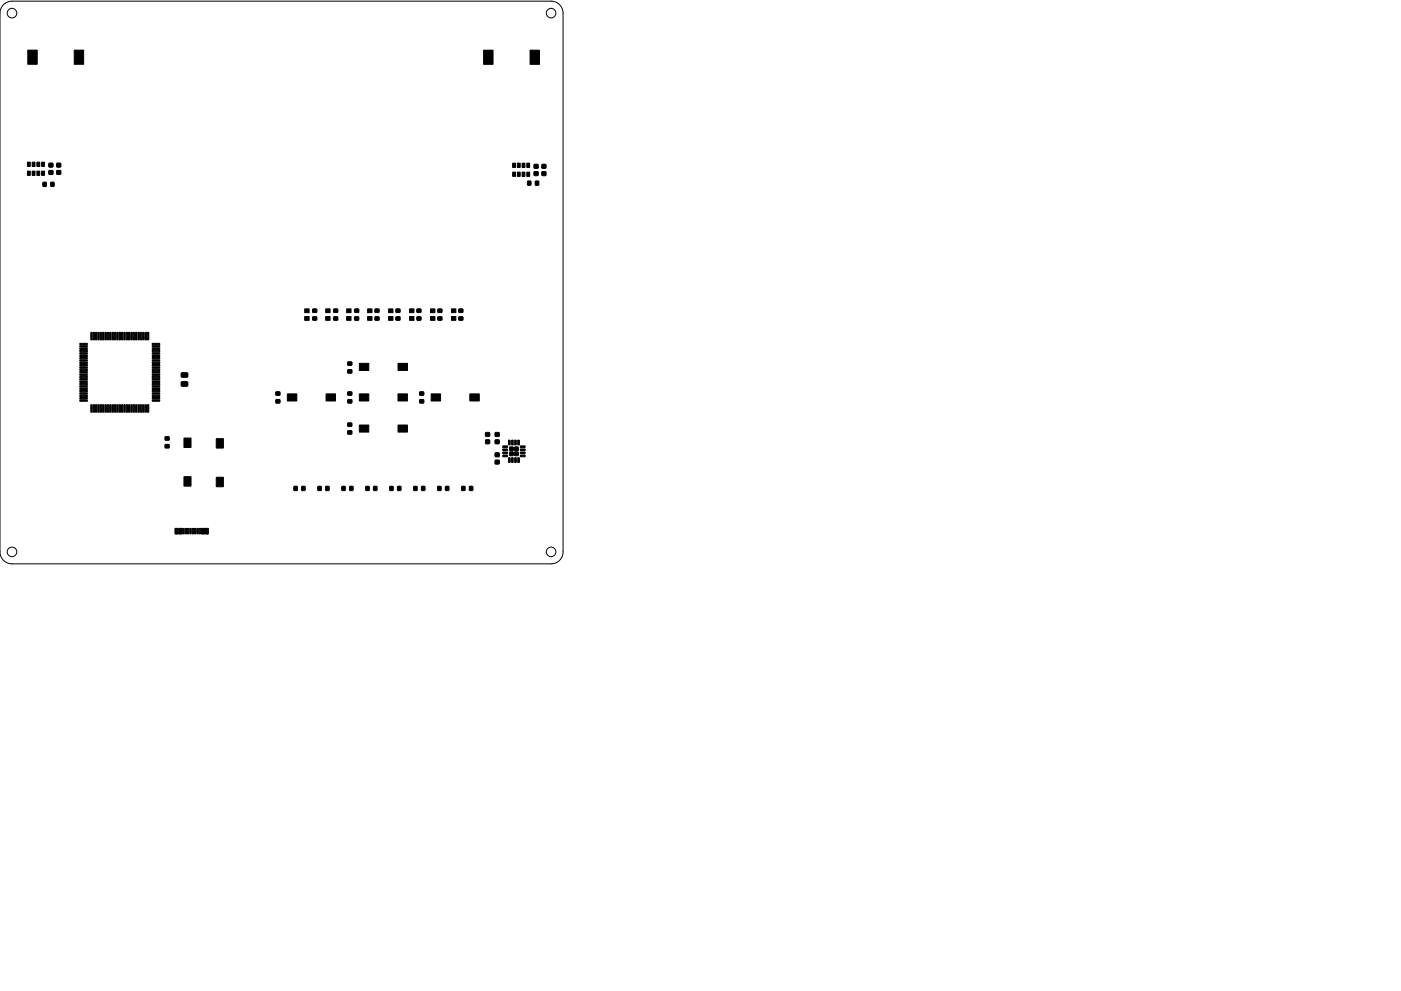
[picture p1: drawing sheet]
<svg xmlns="http://www.w3.org/2000/svg" width="297mm" height="210mm" viewBox="0 0 297 210" stroke-linecap="round" stroke-linejoin="round" font-family="sans-serif">
<g fill="none" stroke="#000" stroke-width=".21">
<path d="M.7 1l1-.6 .8-.2h114.3a2.54 2.54 0 0 1 2.6 2.6v114.3a2.54 2.54 0 0 1-2.6 2.5h-114.3a2.54 2.54 0 0 1-2.5-2.5v-114.3l.2-1.1z"/>
<circle cx="2.5" cy="2.8" r="1.02"/>
<circle cx="116.8" cy="2.8" r="1.02"/>
<circle cx="2.5" cy="117.1" r="1.02"/>
<circle cx="116.8" cy="117.1" r="1.02"/>
</g>
<g fill="#000" stroke="#000" stroke-width=".21">
<path d="M5.9 10.6h2v3h-2zM15.7 10.6h2v3h-2zM102.5 10.6h2v3h-2zM112.4 10.6h2v3h-2zM5.8 34.4h.6v.9h-.6zM5.8 36.3h.6v.9h-.6zM6.8 34.4h.6v.9h-.6zM6.8 36.3h.6v.9h-.6zM7.8 34.4h.6v.9h-.6zM7.8 36.3h.6v.9h-.6zM8.8 34.4h.6v.9h-.6zM8.8 36.3h.6v.9h-.6z"/>
<path d="M9.1 38.7h.7v.8h-.7zM10.4 36.2h.8v.8h-.8zM10.4 34.6h.8v.8h-.8zM10.8 38.7h.7v.8h-.7zM12 34.6h.9v.8h-.9zM12 36.2h.9v.8h-.9zM108.7 34.6h.6v.9h-.6zM108.7 36.5h.6v.9h-.6zM109.7 34.6h.6v.9h-.6zM109.7 36.5h.6v.9h-.6zM110.7 34.6h.6v.9h-.6zM110.7 36.5h.6v.9h-.6z"/>
<path d="M111.7 34.6h.6v.9h-.6zM111.7 36.5h.6v.9h-.6zM111.9 38.4h.6v.9h-.6zM113.3 36.5h.8v.7h-.8zM113.3 34.9h.8v.8h-.8zM113.5 38.4h.7v.9h-.7zM114.9 34.9h.8v.8h-.8zM114.9 36.5h.8v.7h-.8zM16.9 72.9l1.6-.1v.3h-1.5zM16.9 73.4l1.6-.1v.3h-1.5zM16.9 73.9l1.6-.1v.3h-1.5zM16.9 74.4l1.6-.1v.3h-1.5z"/>
<path d="M16.9 74.9l1.6-.1v.3h-1.5zM16.9 75.4l1.6-.1v.3h-1.5zM16.9 75.9l1.6-.1v.3h-1.5zM16.9 76.4l1.6-.1v.3h-1.5zM16.9 76.9l1.6-.1v.3h-1.5zM16.9 77.4l1.6-.1v.3h-1.5zM16.9 77.9l1.6-.1v.3h-1.5zM16.9 78.4l1.6-.1v.3h-1.5zM16.9 78.9l1.6-.1v.3h-1.5zM16.9 79.4l1.6-.1v.3h-1.5zM19.3 70.5l.2 .1v1.5l-.3-.1zM19.8 70.5l.2 .1v1.5l-.3-.1z"/>
<path d="M20.3 70.5l.2 .1v1.5l-.3-.1zM20.8 70.5l.2 .1v1.5l-.3-.1zM21.3 70.5l.2 .1v1.5l-.3-.1zM21.8 70.5l.2 .1v1.5l-.3-.1zM22.3 70.5l.2 .1v1.5l-.3-.1zM22.8 70.5l.2 .1v1.5l-.3-.1zM23.3 70.5l.2 .1v1.5l-.3-.1zM23.8 70.5l.2 .1v1.5l-.3-.1zM24.3 70.5l.2 .1v1.5l-.3-.1zM24.8 70.5l.2 .1v1.5l-.3-.1zM25.3 70.5l.3 .1-.1 1.5-.3-.1zM25.8 70.5l.2 .1v1.5l-.2-.1z"/>
<path d="M26.3 70.5l.3 .1-.1 1.5-.3-.1zM26.8 70.5l.2 .1v1.5l-.2-.1zM27.3 70.5l.3 .1-.1 1.5-.3-.1zM27.8 70.5l.2 .1v1.5l-.2-.1zM28.3 70.5l.3 .1-.1 1.5-.3-.1zM28.8 70.5l.2 .1v1.5l-.2-.1zM29.3 70.5l.3 .1-.1 1.5-.3-.1zM29.8 70.5l.2 .1v1.5l-.2-.1zM30.3 70.5l.3 .1-.1 1.5-.3-.1zM30.8 70.5l.2 .1v1.5l-.2-.1zM31.3 70.5l.3 .1-.1 1.5-.3-.1zM32.3 79.4l1.5-.1 .1 .3h-1.6z"/>
<path d="M32.3 78.9l1.5-.1 .1 .3h-1.6zM32.3 78.4l1.5-.1 .1 .3h-1.6zM32.3 77.9l1.5-.1 .1 .3h-1.6zM32.3 77.4l1.5-.1 .1 .3h-1.6zM32.3 76.9l1.5-.1 .1 .3h-1.6zM32.3 76.4l1.5-.1 .1 .3h-1.6zM32.3 75.9l1.5-.1 .1 .3h-1.6zM32.3 75.4l1.5-.1 .1 .3h-1.6zM32.3 74.9l1.5-.1 .1 .3h-1.6zM32.3 74.4l1.5-.1 .1 .3h-1.6zM32.3 73.9l1.5-.1 .1 .3h-1.6zM32.3 73.4l1.5-.1 .1 .3h-1.6z"/>
<path d="M32.3 72.9l1.5-.1 .1 .3h-1.6zM64.6 65.5h.9v.8h-.9zM64.6 67.2h.9v.8h-.9zM66.3 67.2h.8v.7h-.8zM66.3 65.6h.8v.7h-.8zM69.1 65.5h.9v.8h-.9zM69.1 67.2h.9v.8h-.9zM70.8 67.2h.8v.7h-.8zM70.8 65.6h.8v.7h-.8zM73.5 65.5h.9v.8h-.9zM73.5 67.2h.9v.8h-.9zM73.8 76.8h.8v.7h-.8z"/>
<path d="M73.8 78.5h.8v.6h-.8zM75.2 67.2h.8v.7h-.8zM75.2 65.6h.8v.7h-.8zM76.2 77.1h2v1.5h-2zM77.9 65.5h1v.8h-1zM77.9 67.2h1v.8h-1zM79.5 67.2h.8v.7h-.8zM79.5 65.6h.8v.7h-.8zM82.4 65.5h.9v.8h-.9zM82.4 67.2h.9v.8h-.9zM84 67.2h.8v.7h-.8zM84 65.6h.8v.7h-.8z"/>
<path d="M84.4 77.1h2v1.5h-2zM86.8 65.5h1v.8h-1zM86.8 67.2h1v.8h-1zM88.4 67.2h.8v.7h-.8zM88.4 65.6h.8v.7h-.8zM91.3 65.5h.9v.8h-.9zM91.3 67.2h.9v.8h-.9zM92.8 67.2h.9v.7h-.9zM92.8 65.6h.9v.7h-.9zM95.7 65.5h1v.8h-1zM95.7 67.2h1v.8h-1zM97.3 67.2h.8v.7h-.8z"/>
<path d="M97.3 65.6h.8v.7h-.8zM16.9 79.9l1.6-.1v.3h-1.5zM16.9 80.4l1.6-.1v.3h-1.5zM16.9 80.9l1.6-.1v.3h-1.5zM16.9 81.4l1.6-.1v.3h-1.5zM16.9 81.9l1.6-.1v.3h-1.5zM16.9 82.4l1.6-.1v.3h-1.5zM16.9 82.9l1.6-.1v.3h-1.5zM16.9 83.4l1.6-.1v.3h-1.5zM16.9 83.9l1.6-.1v.3h-1.5zM16.9 84.4l1.6-.1v.3h-1.5zM16.9 84.9l1.6-.1v.3h-1.5z"/>
<path d="M19.3 85.9h.2v1.6l-.3-.1zM19.8 85.9h.2v1.6l-.3-.1zM20.3 85.9h.2v1.6l-.3-.1zM20.8 85.9h.2v1.6l-.3-.1zM21.3 85.9h.2v1.6l-.3-.1zM21.8 85.9h.2v1.6l-.3-.1zM22.3 85.9h.2v1.6l-.3-.1zM22.8 85.9h.2v1.6l-.3-.1zM23.3 85.9h.2v1.6l-.3-.1zM23.8 85.9h.2v1.6l-.3-.1zM24.3 85.9h.2v1.6l-.3-.1zM24.8 85.9h.2v1.6l-.3-.1z"/>
<path d="M25.3 85.9h.3l-.1 1.6-.3-.1zM25.8 85.9h.2v1.6l-.2-.1zM26.3 85.9h.3l-.1 1.6-.3-.1zM26.8 85.9h.2v1.6l-.2-.1zM27.3 85.9h.3l-.1 1.6-.3-.1zM27.8 85.9h.2v1.6l-.2-.1zM28.3 85.9h.3l-.1 1.6-.3-.1zM28.8 85.9h.2v1.6l-.2-.1zM29.3 85.9h.3l-.1 1.6-.3-.1zM29.8 85.9h.2v1.6l-.2-.1zM30.3 85.9h.3l-.1 1.6-.3-.1zM30.8 85.9h.2v1.6l-.2-.1z"/>
<path d="M31.3 85.9h.3l-.1 1.6-.3-.1zM32.3 84.9l1.5-.1 .1 .3h-1.6zM32.3 84.4l1.5-.1 .1 .3h-1.6zM32.3 83.9l1.5-.1 .1 .3h-1.6zM32.3 83.4l1.5-.1 .1 .3h-1.6zM32.3 82.9l1.5-.1 .1 .3h-1.6zM32.3 82.4l1.5-.1 .1 .3h-1.6zM32.3 81.9l1.5-.1 .1 .3h-1.6zM32.3 81.4l1.5-.1 .1 .3h-1.6zM32.3 80.9l1.5-.1 .1 .3h-1.6zM32.3 80.4l1.5-.1 .1 .3h-1.6zM32.3 79.9l1.5-.1 .1 .3h-1.6z"/>
<path d="M35 92.7h.8v.7h-.8zM35 94.3h.8v.7h-.8zM38.5 81h1.2l.1 .2v.6l-.2 .2-1.1-.1-.1-.2zM38.5 79.1h1.2l.1 .2v.6l-.2 .2-1.1-.1-.1-.2zM39 92.9h1.5v2h-1.5zM45.9 93.1h1.5v2h-1.5zM58.5 83.2h.8v.6h-.8zM58.5 84.8h.8v.7h-.8zM60.9 83.6h2v1.5h-2zM69.1 83.6h2v1.5h-2zM73.7 89.8h.9v.6h-.9zM73.7 91.4h.9v.7h-.9z"/>
<path d="M73.8 83.2h.8v.6h-.8zM73.8 84.8h.8v.7h-.8zM76.2 83.6h2v1.5h-2zM76.2 90.2h2v1.5h-2zM84.4 83.6h2v1.5h-2zM84.4 90.2h2v1.5h-2zM89 83.2h.8v.6h-.8zM89 84.8h.8v.7h-.8zM91.4 83.6h2v1.5h-2zM99.6 83.6h2v1.5h-2zM103 91.8h.8v.8h-.8zM103 93.3h.8v.8h-.8z"/>
<path d="M105 91.8h.8v.8h-.8zM105 93.3h.8v.8h-.8zM105 96.1h.8v.8h-.8zM105 97.7h.8v.7h-.8zM106.6 94.6h1v.3h-1zM106.6 95.3h1v.2l-1 .1zM106.6 95.9h1v.3h-1zM106.6 96.6h1v.2l-1 .1zM107.8 93.4h.4l-.1 1-.3-.1zM107.8 97.1l.4 .1-.1 .9h-.3zM108.5 93.4h.3v1l-.3-.1zM108.5 97.1l.3 .1v.9h-.3z"/>
<path d="M108.1 94.9h.7v.7h-.7zM108.1 95.9h.7v.7h-.7zM109.1 93.4h.4l-.1 1-.3-.1zM109.1 97.1l.4 .1-.1 .9h-.3zM109.1 95.9h.8v.7h-.8zM109.1 94.9h.8v.7h-.8zM109.8 93.4h.3v1l-.3-.1zM109.8 97.1l.3 .1v.9h-.3zM110.3 96.6h1v.2l-.9 .1zM110.3 95.9h1v.3h-.9zM110.3 95.3h1v.2l-.9 .1zM110.3 94.6h1v.3h-.9z"/>
<path d="M37.1 112.1h.6v1.2h-.6zM37.9 112.1h.6v1.2h-.6zM39 101.1h1.5v2h-1.5zM38.7 112.1h.3v1.2h-.3zM39.2 112.1h.3v1.2h-.3zM39.7 112.1h.3v1.2h-.3zM40.2 112.1h.3v1.2h-.3zM40.7 112.1h.3v1.2h-.3zM41.2 112.1h.3v1.2h-.3zM41.7 112.1h.3v1.2h-.3zM42.2 112.1h.3v1.2h-.3zM42.7 112.1h.6v1.2h-.6z"/>
<path d="M43.5 112.1h.6v1.2h-.6zM45.9 101.3h1.5v2h-1.5zM62.3 103.2h.7v.8h-.7zM64 103.2h.7v.8h-.7zM67.4 103.2h.7v.8h-.7zM69.1 103.2h.6v.8h-.6zM72.5 103.2h.7v.8h-.7zM74.1 103.2h.7v.8h-.7zM77.6 103.2h.7v.8h-.7zM79.2 103.2h.7v.8h-.7zM82.7 103.2h.6v.8h-.6zM84.3 103.2h.7v.8h-.7z"/>
<path d="M87.7 103.2h.7v.8h-.7zM89.4 103.2h.7v.8h-.7zM92.8 103.2h.7v.8h-.7zM94.5 103.2h.6v.8h-.6zM97.9 103.2h.7v.8h-.7zM99.5 103.2h.7v.8h-.7z"/>
</g>
</svg>
